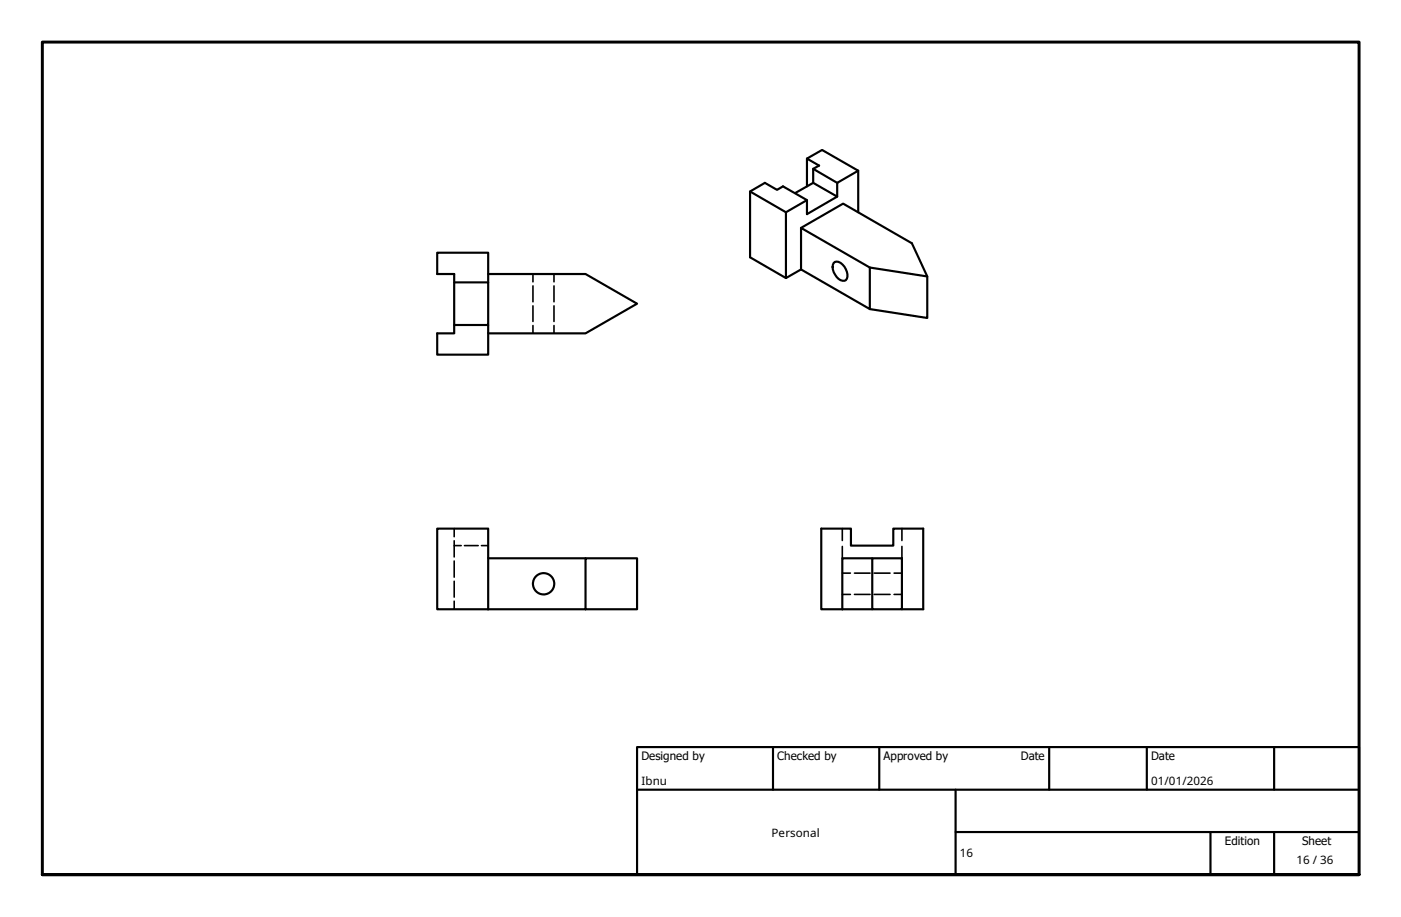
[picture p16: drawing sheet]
<svg xmlns="http://www.w3.org/2000/svg" width="330mm" height="216mm" viewBox="0 0 330 216" stroke-linecap="round" stroke-linejoin="round" font-family="sans-serif">
<defs><g id="words">
<g font-size="2.7">
<text x="151" y="179">Designed by</text>
<text x="183" y="179">Checked by</text>
<text x="208" y="179">Approved by</text>
<text x="240.3" y="178.9">Date</text>
<text x="271" y="178.9">Date</text>
<text x="151" y="184.8">Ibnu</text>
<text x="271" y="184.8">01/01/2026</text>
<text x="181.7" y="197">Personal</text>
<text x="226" y="201.9">16</text>
<text x="288.4" y="199">Edition</text>
<text x="305.2" y="203.4">16 / 36</text>
<text x="306.6" y="199">Sheet</text>
</g>
</g></defs>
<!-- layer: Hidden (ISO) -->
<g fill="none" stroke="#000" stroke-width=".38">
<path d="M125.5 64.5v1.9M125.5 67.3v3.8M125.5 72v3.7M125.5 76.6v1.9M130.4 64.5v1.9M130.4 67.3v3.8M130.4 72v3.7M130.4 76.6v1.9M106.9 124.5v1.9M106.9 127.3v3.8M106.9 132.1v3.8M106.9 136.8v3.8"/>
<path d="M106.9 128.5h1.7M109.3 128.5h3.3M113.3 128.5h1.6M198.3 124.5v2.8M198.3 128.7v2.7M198.3 140h1.9M198.3 134.9h1.9M201.2 140h3.7M201.2 134.9h3.7M205.8 140h3.7M205.8 134.9h3.7M210.5 140h1.8"/>
<path d="M210.5 134.9h1.8M212.3 124.5v2.8M212.3 128.7v2.7M106.9 141.5v1.9"/>
</g>
<!-- layer: Visible (ISO) -->
<g fill="none" stroke="#000" stroke-width=".51">
<path d="M190 37.3l3.5-2 8.6 4.9-5 2.9v3.2M191.5 39.8l5.6 3.3M176.6 45.1l8.4 4.9 5-2.9M185 50v15.5M188.6 53.7l9.9-5.8 16.2 9.4 3.6 7.8v9.8l-13.5-2.1M190 43.9v-6.6l2.8 1.7-1.3 .8v3.3l-4.3 2.4M191.5 43.1l5.6 3.2-7.1 4.1v-3.3l-5.7-3.2-1.4 .8-2.8-1.6-3.5 2v15.5l8.4 4.9 3.6-2.1M202.1 40.2v9.8M106.9 66.5h8v10h-8M114.9 66.5v-7h-12v5h4v14h-4v5h12v-7M114.9 64.5h23l12.1 7-12.1 7h-23M188.6 63.4l16.2 9.4v-9.8l13.5 2.1"/>
<path d="M196.3 61.9a1.37 1.37 0 0 1 2.1 .4 3.1 3.1 0 0 1 .7 3.7 2.03 2.03 0 0 1-2.5-1.4 2.75 2.75 0 0 1-.3-2.7zM204.8 63l-16.2-9.3v9.7M102.9 124.5h12v18.9h-12zM114.9 131.4h23M205.4 131.4h6.9v12h-6.9zM205.4 131.4h-7.1v12M114.9 143.4h23v-12h12.1v12h-12.1M198.3 143.4h-4.9v-18.9h6.9v4h10v-4h7.1v18.9h-5.1M198.3 143.4h7.1"/>
<circle cx="128" cy="137.4" r="2.51"/>
</g>
<!-- layer: Border (ISO) -->
<path d="M10 205.9v-196h310v196h-310h310" fill="none" stroke="#000" stroke-width=".7"/>
<!-- layer: Title (ISO) -->
<path d="M150 175.9h170v30h-170zM182 175.9v10M207 175.9v10M247 175.9v10M270 175.9v10M300 175.9v10M150 185.9h170M225 195.9h95M225 185.9v20M285 195.9v10M300 195.9v10" fill="none" stroke="#000" stroke-width=".51"/>
<use href="#words"/>
</svg>
